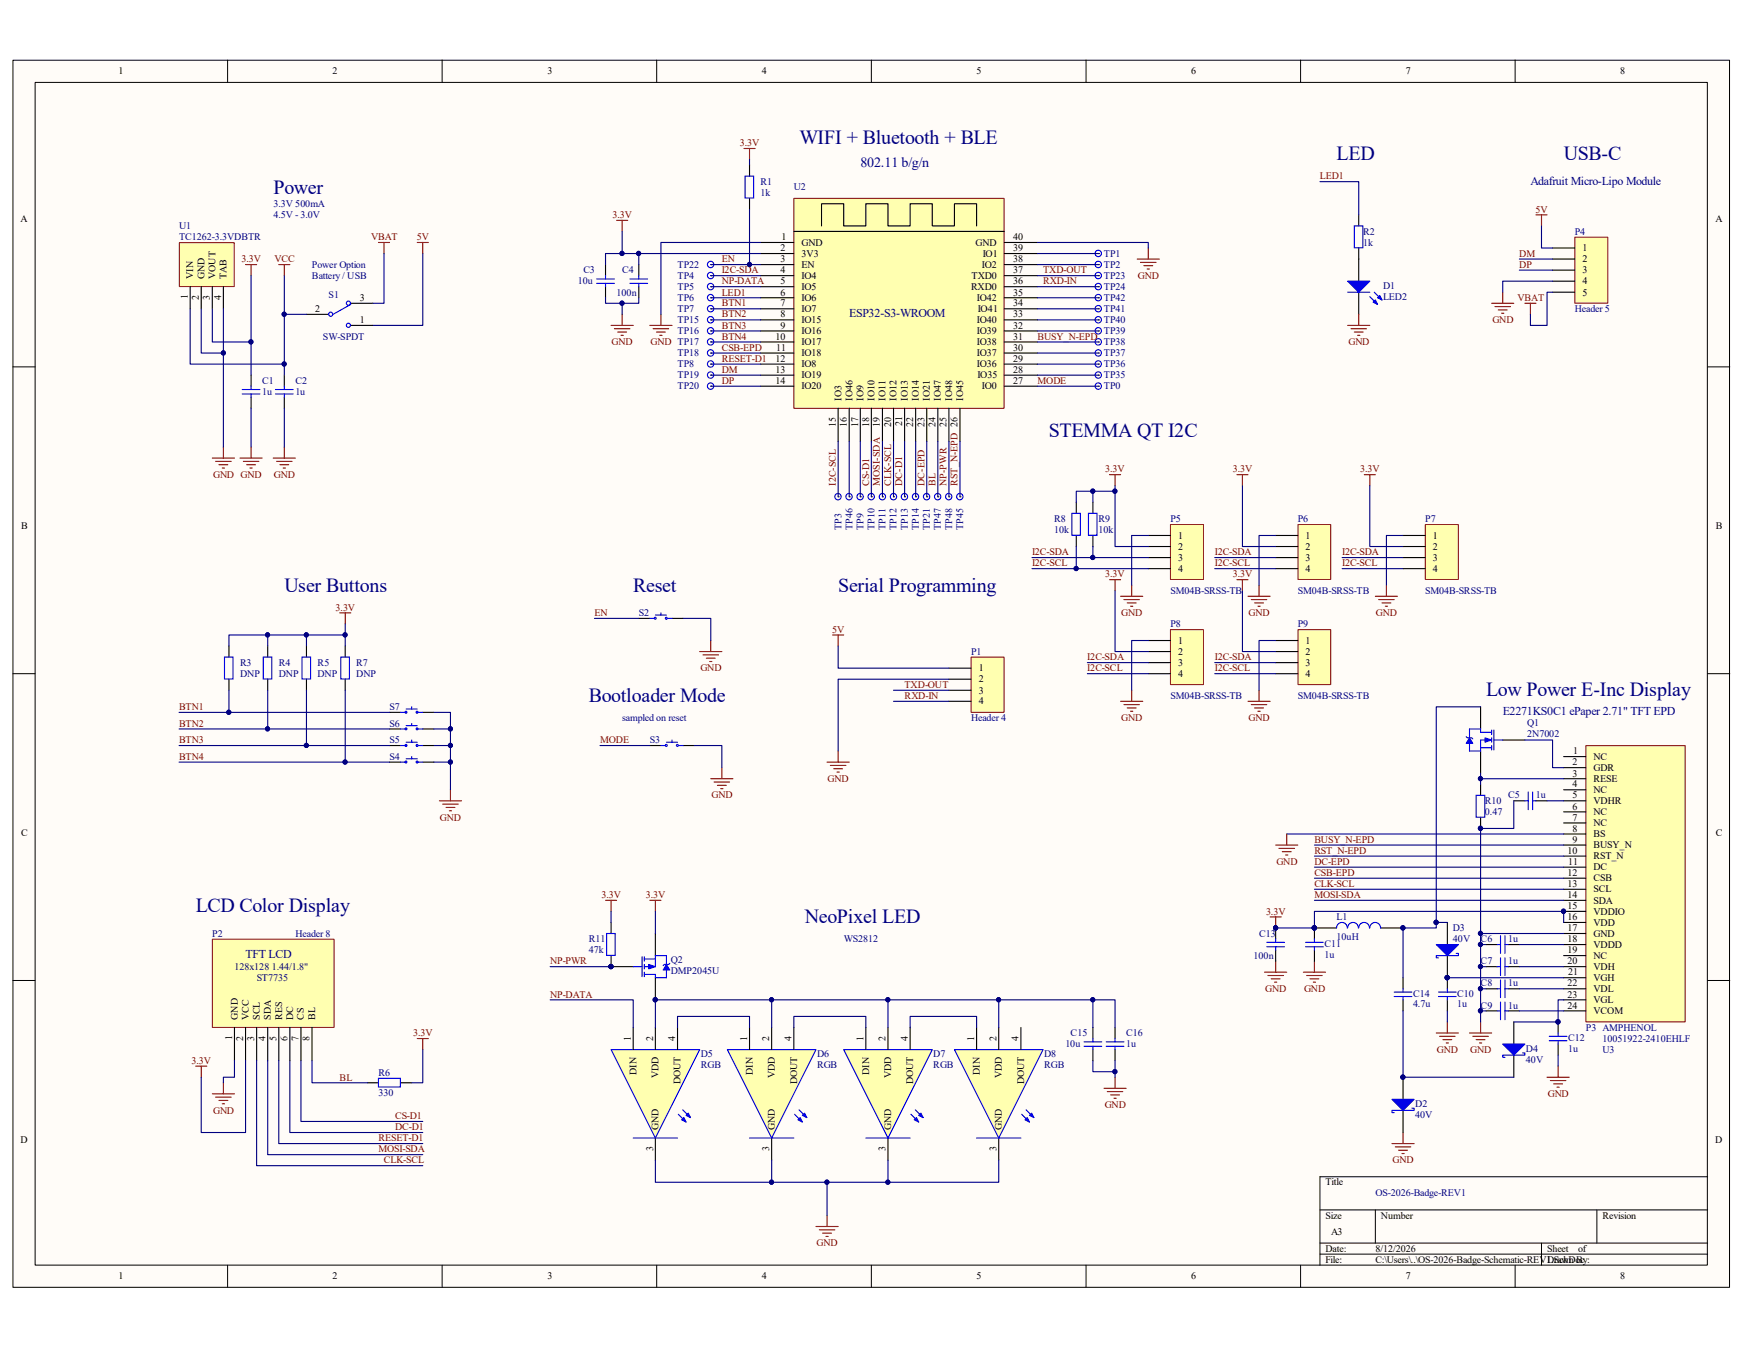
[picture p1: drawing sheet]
<svg xmlns="http://www.w3.org/2000/svg" width="279mm" height="216mm" viewBox="0 0 279 216" stroke-linecap="round" stroke-linejoin="round" font-family="sans-serif">
<defs><g id="words">
<g font-size="3.2" fill="#000080">
<text x="128.1" y="23">WIFI + Bluetooth + BLE</text>
<text x="214.2" y="25.7">LED</text>
<text x="250.7" y="25.7">USB-C</text>
<text x="43.8" y="31">Power</text>
<text x="168.1" y="70">STEMMA QT I2C</text>
<text x="45.6" y="94.8">User Buttons</text>
<text x="101.5" y="94.8">Reset</text>
<text x="134.4" y="94.8">Serial Programming</text>
<text x="94.4" y="112.5">Bootloader Mode</text>
<text x="238.2" y="111.6">Low Power E-Inc Display</text>
<text x="31.4" y="146.2">LCD Color Display</text>
<text x="129" y="148">NeoPixel LED</text>
</g>
<text font-size="2.2" fill="#000080" x="137.9" y="26.8">802.11 b/g/n</text>
<g font-size="1.9" fill="#000080">
<text x="245.3" y="29.6">Adafruit Micro-Lipo Module</text>
<text x="136.1" y="50.8">ESP32-S3-WROOM</text>
<text x="240.9" y="114.6">E2271KS0C1 ePaper 2.71&quot; TFT EPD</text>
<text x="39.4" y="153.6">TFT LCD</text>
</g>
<g font-size="1.6">
<text x="19" y="11.9">1</text>
<text x="53.3" y="11.9">2</text>
<text x="87.8" y="11.9">3</text>
<text x="122.1" y="11.9">4</text>
<text x="156.5" y="11.9">5</text>
<text x="190.9" y="11.9">6</text>
<text x="225.3" y="11.9">7</text>
<text x="259.7" y="11.9">8</text>
<text x="3.3" y="35.6">A</text>
<text x="275" y="35.6">A</text>
<text x="125.1" y="40.3">2</text>
<text x="125.3" y="38.5">1</text>
<text x="128.5" y="39.4">GND</text>
<text x="128.5" y="41.1">3V3</text>
<text x="156.4" y="39.4">GND</text>
<text x="157.5" y="41.1">IO1</text>
<text x="162.4" y="40.3">39</text>
<text x="162.4" y="38.5">40</text>
<text x="253.7" y="40.3">1</text>
<text x="30.1" y="48" transform="rotate(-90 30.1 48)">1</text>
<text x="31" y="44.7" transform="rotate(-90 31 44.7)">VIN</text>
<text x="32.8" y="44.7" transform="rotate(-90 32.8 44.7)">GND</text>
<text x="34.5" y="44.7" transform="rotate(-90 34.5 44.7)">VOUT</text>
<text x="36.3" y="44.7" transform="rotate(-90 36.3 44.7)">TAB</text>
<text x="125.1" y="43.8">4</text>
<text x="125.1" y="47.4">6</text>
<text x="125.1" y="42">3</text>
<text x="125.1" y="45.6">5</text>
<text x="128.5" y="42.9">EN</text>
<text x="128.5" y="44.7">IO4</text>
<text x="128.5" y="46.5">IO5</text>
<text x="155.7" y="46.5">RXD0</text>
<text x="155.7" y="44.7">TXD0</text>
<text x="157.4" y="42.9">IO2</text>
<text x="162.4" y="47.4">35</text>
<text x="162.4" y="45.6">36</text>
<text x="162.4" y="43.8">37</text>
<text x="162.4" y="42">38</text>
<text x="253.7" y="42">2</text>
<text x="253.7" y="43.8">3</text>
<text x="253.7" y="45.6">4</text>
<text x="253.7" y="47.4">5</text>
<text x="31.9" y="48.1" transform="rotate(-90 31.9 48.1)">2</text>
<text x="33.7" y="48" transform="rotate(-90 33.7 48)">3</text>
<text x="35.4" y="48.1" transform="rotate(-90 35.4 48.1)">4</text>
<text x="50.5" y="50">2</text>
<text x="57.7" y="48.2">3</text>
<text x="57.7" y="51.8">1</text>
<text x="125.1" y="49.1">7</text>
<text x="125.1" y="50.9">8</text>
<text x="125.1" y="52.7">9</text>
<text x="128.5" y="48.2">IO6</text>
<text x="128.5" y="50">IO7</text>
<text x="128.5" y="51.8">IO15</text>
<text x="128.5" y="53.6">IO16</text>
<text x="156.6" y="51.8">IO40</text>
<text x="156.6" y="48.2">IO42</text>
<text x="156.6" y="53.6">IO39</text>
<text x="156.8" y="50">IO41</text>
<text x="162.4" y="50.9">33</text>
<text x="162.4" y="49.1">34</text>
<text x="162.4" y="52.7">32</text>
<text x="124.3" y="54.4">10</text>
<text x="124.3" y="58">12</text>
<text x="124.3" y="59.8">13</text>
<text x="124.4" y="56.2">11</text>
<text x="128.5" y="55.3">IO17</text>
<text x="128.5" y="57.1">IO18</text>
<text x="128.5" y="58.9">IO8</text>
<text x="156.6" y="58.9">IO36</text>
<text x="156.6" y="57.1">IO37</text>
<text x="156.6" y="55.3">IO38</text>
<text x="162.4" y="59.8">28</text>
<text x="162.4" y="58">29</text>
<text x="162.4" y="56.2">30</text>
<text x="162.4" y="54.4">31</text>
<text x="124.3" y="61.5">14</text>
<text x="128.5" y="60.7">IO19</text>
<text x="128.5" y="62.4">IO20</text>
<text x="134.9" y="64.2" transform="rotate(-90 134.9 64.2)">IO3</text>
<text x="136.7" y="64.2" transform="rotate(-90 136.7 64.2)">IO46</text>
<text x="138.4" y="64.2" transform="rotate(-90 138.4 64.2)">IO9</text>
<text x="140.2" y="64.2" transform="rotate(-90 140.2 64.2)">IO10</text>
<text x="141.9" y="64.2" transform="rotate(-90 141.9 64.2)">IO11</text>
<text x="143.7" y="64.2" transform="rotate(-90 143.7 64.2)">IO12</text>
<text x="145.5" y="64.2" transform="rotate(-90 145.5 64.2)">IO13</text>
<text x="147.3" y="64.2" transform="rotate(-90 147.3 64.2)">IO14</text>
<text x="149.1" y="64.2" transform="rotate(-90 149.1 64.2)">IO21</text>
<text x="150.8" y="64.2" transform="rotate(-90 150.8 64.2)">IO47</text>
<text x="152.6" y="64.2" transform="rotate(-90 152.6 64.2)">IO48</text>
<text x="154.4" y="64.2" transform="rotate(-90 154.4 64.2)">IO45</text>
<text x="156.7" y="60.7">IO35</text>
<text x="157.4" y="62.4">IO0</text>
<text x="162.4" y="61.5">27</text>
<text x="134" y="68.4" transform="rotate(-90 134 68.4)">15</text>
<text x="135.8" y="68.4" transform="rotate(-90 135.8 68.4)">16</text>
<text x="137.5" y="68.5" transform="rotate(-90 137.5 68.5)">17</text>
<text x="139.3" y="68.4" transform="rotate(-90 139.3 68.4)">18</text>
<text x="141.1" y="68.4" transform="rotate(-90 141.1 68.4)">19</text>
<text x="142.8" y="68.4" transform="rotate(-90 142.8 68.4)">20</text>
<text x="144.6" y="68.3" transform="rotate(-90 144.6 68.3)">21</text>
<text x="146.4" y="68.4" transform="rotate(-90 146.4 68.4)">22</text>
<text x="148.2" y="68.4" transform="rotate(-90 148.2 68.4)">23</text>
<text x="149.9" y="68.4" transform="rotate(-90 149.9 68.4)">24</text>
<text x="151.7" y="68.4" transform="rotate(-90 151.7 68.4)">25</text>
<text x="3.4" y="84.8">B</text>
<text x="188.8" y="86.4">1</text>
<text x="188.8" y="88.1">2</text>
<text x="188.8" y="89.9">3</text>
<text x="209.3" y="86.4">1</text>
<text x="209.3" y="88.1">2</text>
<text x="209.3" y="89.9">3</text>
<text x="229.7" y="86.4">1</text>
<text x="229.7" y="88.1">2</text>
<text x="229.7" y="89.9">3</text>
<text x="275" y="84.8">B</text>
<text x="188.8" y="91.7">4</text>
<text x="209.3" y="91.7">4</text>
<text x="229.7" y="91.7">4</text>
<text x="156.9" y="107.6">1</text>
<text x="188.8" y="103.2">1</text>
<text x="188.8" y="104.9">2</text>
<text x="188.8" y="106.7">3</text>
<text x="209.3" y="103.2">1</text>
<text x="209.3" y="104.9">2</text>
<text x="209.3" y="106.7">3</text>
<text x="156.9" y="109.4">2</text>
<text x="156.9" y="111.2">3</text>
<text x="156.9" y="112.9">4</text>
<text x="188.8" y="108.5">4</text>
<text x="209.3" y="108.5">4</text>
<text x="252.1" y="122.7">2</text>
<text x="252.1" y="124.5">3</text>
<text x="252.2" y="120.9">1</text>
<text x="255.4" y="121.8">NC</text>
<text x="255.4" y="123.6">GDR</text>
<text x="255.4" y="125.3">RESE</text>
<text x="252.1" y="126.2">4</text>
<text x="252.1" y="129.8">6</text>
<text x="252.1" y="131.5">7</text>
<text x="252.1" y="128">5</text>
<text x="255.4" y="127.1">NC</text>
<text x="255.4" y="128.9">VDHR</text>
<text x="255.4" y="130.6">NC</text>
<text x="3.4" y="134">C</text>
<text x="251.2" y="136.9">10</text>
<text x="252.1" y="133.3">8</text>
<text x="252.1" y="135.1">9</text>
<text x="255.4" y="132.4">NC</text>
<text x="255.4" y="134.2">BS</text>
<text x="255.4" y="136">BUSY_N</text>
<text x="255.4" y="137.7">RST_N</text>
<text x="275" y="134">C</text>
<text x="251.2" y="140.4">12</text>
<text x="251.2" y="143.9">14</text>
<text x="251.3" y="142.2">13</text>
<text x="251.4" y="138.6">11</text>
<text x="255.4" y="139.5">DC</text>
<text x="255.4" y="141.3">CSB</text>
<text x="255.4" y="143">SCL</text>
<text x="251.2" y="147.5">16</text>
<text x="251.2" y="149.3">17</text>
<text x="251.3" y="145.7">15</text>
<text x="255.4" y="144.8">SDA</text>
<text x="255.4" y="146.6">VDDIO</text>
<text x="255.4" y="148.4">VDD</text>
<text x="251.2" y="151">18</text>
<text x="251.2" y="152.8">19</text>
<text x="251.2" y="154.6">20</text>
<text x="255.4" y="150.2">GND</text>
<text x="255.4" y="151.9">VDDD</text>
<text x="255.4" y="153.7">NC</text>
<text x="255.4" y="155.4">VDH</text>
<text x="251.2" y="158.1">22</text>
<text x="251.2" y="161.7">24</text>
<text x="251.3" y="159.9">23</text>
<text x="251.4" y="156.3">21</text>
<text x="255.4" y="157.2">VGH</text>
<text x="255.4" y="159">VDL</text>
<text x="255.4" y="160.8">VGL</text>
<text x="37.2" y="166.7" transform="rotate(-90 37.2 166.7)">1</text>
<text x="38.1" y="163.4" transform="rotate(-90 38.1 163.4)">GND</text>
<text x="39" y="166.8" transform="rotate(-90 39 166.8)">2</text>
<text x="39.9" y="163.4" transform="rotate(-90 39.9 163.4)">VCC</text>
<text x="40.8" y="166.8" transform="rotate(-90 40.8 166.8)">3</text>
<text x="41.7" y="163.4" transform="rotate(-90 41.7 163.4)">SCL</text>
<text x="42.5" y="166.8" transform="rotate(-90 42.5 166.8)">4</text>
<text x="43.4" y="163.4" transform="rotate(-90 43.4 163.4)">SDA</text>
<text x="44.3" y="166.8" transform="rotate(-90 44.3 166.8)">5</text>
<text x="45.2" y="163.4" transform="rotate(-90 45.2 163.4)">RES</text>
<text x="46.1" y="166.8" transform="rotate(-90 46.1 166.8)">6</text>
<text x="47" y="163.4" transform="rotate(-90 47 163.4)">DC</text>
<text x="47.8" y="166.9" transform="rotate(-90 47.8 166.9)">7</text>
<text x="48.7" y="163.4" transform="rotate(-90 48.7 163.4)">CS</text>
<text x="49.6" y="166.8" transform="rotate(-90 49.6 166.8)">8</text>
<text x="50.5" y="163.4" transform="rotate(-90 50.5 163.4)">BL</text>
<text x="101.1" y="166.8" transform="rotate(-90 101.1 166.8)">1</text>
<text x="104.7" y="166.8" transform="rotate(-90 104.7 166.8)">2</text>
<text x="108.2" y="166.8" transform="rotate(-90 108.2 166.8)">4</text>
<text x="119.8" y="166.8" transform="rotate(-90 119.8 166.8)">1</text>
<text x="123.3" y="166.8" transform="rotate(-90 123.3 166.8)">2</text>
<text x="126.9" y="166.8" transform="rotate(-90 126.9 166.8)">4</text>
<text x="138.4" y="166.8" transform="rotate(-90 138.4 166.8)">1</text>
<text x="141.9" y="166.8" transform="rotate(-90 141.9 166.8)">2</text>
<text x="145.5" y="166.8" transform="rotate(-90 145.5 166.8)">4</text>
<text x="156.2" y="166.8" transform="rotate(-90 156.2 166.8)">1</text>
<text x="159.7" y="166.8" transform="rotate(-90 159.7 166.8)">2</text>
<text x="163.3" y="166.8" transform="rotate(-90 163.3 166.8)">4</text>
<text x="255.4" y="162.6">VCOM</text>
<text x="102" y="172.3" transform="rotate(-90 102 172.3)">DIN</text>
<text x="105.6" y="172.8" transform="rotate(-90 105.6 172.8)">VDD</text>
<text x="109.1" y="173.8" transform="rotate(-90 109.1 173.8)">DOUT</text>
<text x="120.7" y="172.3" transform="rotate(-90 120.7 172.3)">DIN</text>
<text x="124.2" y="172.8" transform="rotate(-90 124.2 172.8)">VDD</text>
<text x="127.8" y="173.8" transform="rotate(-90 127.8 173.8)">DOUT</text>
<text x="139.3" y="172.3" transform="rotate(-90 139.3 172.3)">DIN</text>
<text x="142.8" y="172.8" transform="rotate(-90 142.8 172.8)">VDD</text>
<text x="146.4" y="173.8" transform="rotate(-90 146.4 173.8)">DOUT</text>
<text x="157.1" y="172.3" transform="rotate(-90 157.1 172.3)">DIN</text>
<text x="160.6" y="172.8" transform="rotate(-90 160.6 172.8)">VDD</text>
<text x="164.2" y="173.8" transform="rotate(-90 164.2 173.8)">DOUT</text>
<text x="3.3" y="183.1">D</text>
<text x="104.7" y="184.5" transform="rotate(-90 104.7 184.5)">3</text>
<text x="105.6" y="181.2" transform="rotate(-90 105.6 181.2)">GND</text>
<text x="123.3" y="184.5" transform="rotate(-90 123.3 184.5)">3</text>
<text x="124.2" y="181.2" transform="rotate(-90 124.2 181.2)">GND</text>
<text x="141.9" y="184.5" transform="rotate(-90 141.9 184.5)">3</text>
<text x="142.8" y="181.2" transform="rotate(-90 142.8 181.2)">GND</text>
<text x="159.7" y="184.5" transform="rotate(-90 159.7 184.5)">3</text>
<text x="160.6" y="181.2" transform="rotate(-90 160.6 181.2)">GND</text>
<text x="275" y="183.1">D</text>
<text x="212.5" y="190">Title</text>
<text x="212.5" y="195.3">Size</text>
<text x="213.4" y="198">A3</text>
<text x="221.4" y="195.3">Number</text>
<text x="256.9" y="195.3">Revision</text>
<text x="212.5" y="200.7">Date:</text>
<text x="212.5" y="202.4">File:</text>
<text x="220.5" y="200.7">8/12/2026</text>
<text x="220.5" y="202.4">C:\Users\..\OS-2026-Badge-Schematic-REV1.SchDoc</text>
<text x="248" y="202.4">Drawn By:</text>
<text x="248" y="200.7">Sheet</text>
<text x="253" y="200.7">of</text>
<text x="19" y="205.1">1</text>
<text x="53.3" y="205.1">2</text>
<text x="87.8" y="205.1">3</text>
<text x="122.1" y="205.1">4</text>
<text x="156.5" y="205.1">5</text>
<text x="190.9" y="205.1">6</text>
<text x="225.3" y="205.1">7</text>
<text x="259.7" y="205.1">8</text>
</g>
<g font-size="1.6" fill="#800000">
<text x="118.6" y="23.4">3.3V</text>
<text x="211.6" y="28.7">LED1</text>
<text x="98.2" y="35">3.3V</text>
<text x="246.1" y="34.1">5V</text>
<text x="59.5" y="38.5">VBAT</text>
<text x="66.8" y="38.5">5V</text>
<text x="243.5" y="41.1">DM</text>
<text x="38.7" y="42">3.3V</text>
<text x="44" y="42">VCC</text>
<text x="115.7" y="42">EN</text>
<text x="115.7" y="47.4">LED1</text>
<text x="115.7" y="45.6">NP-DATA</text>
<text x="115.7" y="43.8">I2C-SDA</text>
<text x="167.2" y="43.8">TXD-OUT</text>
<text x="167.2" y="45.6">RXD-IN</text>
<text x="182.4" y="44.7">GND</text>
<text x="243.5" y="42.9">DP</text>
<text x="115.7" y="49.1">BTN1</text>
<text x="115.7" y="50.9">BTN2</text>
<text x="115.7" y="52.7">BTN3</text>
<text x="239.2" y="51.8">GND</text>
<text x="243.2" y="48.2">VBAT</text>
<text x="98" y="55.3">GND</text>
<text x="104.3" y="55.3">GND TP17</text>
<text x="115.7" y="59.8">DM</text>
<text x="115.7" y="54.4">BTN4</text>
<text x="115.7" y="56.2">CSB-EPD</text>
<text x="115.7" y="58">RESET-D1</text>
<text x="166.3" y="54.4">BUSY_N-EPD</text>
<text x="216.2" y="55.3">GND</text>
<text x="115.7" y="61.5">DP</text>
<text x="166.3" y="61.5">MODE</text>
<text x="34.2" y="76.6">GND GND</text>
<text x="43.9" y="76.6">GND</text>
<text x="134" y="77.8" transform="rotate(-90 134 77.8)">I2C-SCL</text>
<text x="139.3" y="77.8" transform="rotate(-90 139.3 77.8)">CS-D1</text>
<text x="141.1" y="77.8" transform="rotate(-90 141.1 77.8)">MOSI-SDA</text>
<text x="142.8" y="77.8" transform="rotate(-90 142.8 77.8)">CLK-SCL</text>
<text x="144.6" y="77.8" transform="rotate(-90 144.6 77.8)">DC-D1</text>
<text x="148.2" y="77.8" transform="rotate(-90 148.2 77.8)">DC-EPD</text>
<text x="149.9" y="77.8" transform="rotate(-90 149.9 77.8)">BL</text>
<text x="151.7" y="77.8" transform="rotate(-90 151.7 77.8)">NP-PWR</text>
<text x="153.5" y="77.8" transform="rotate(-90 153.5 77.8)">RST_N-EPD 26</text>
<text x="177.2" y="75.7">3.3V</text>
<text x="197.6" y="75.7">3.3V</text>
<text x="218" y="75.7">3.3V</text>
<text x="165.4" y="89">I2C-SDA</text>
<text x="194.7" y="89">I2C-SDA</text>
<text x="215.1" y="89">I2C-SDA</text>
<text x="165.4" y="90.8">I2C-SCL</text>
<text x="177.2" y="92.5">3.3V</text>
<text x="194.7" y="90.8">I2C-SCL</text>
<text x="197.6" y="92.5">3.3V</text>
<text x="215.1" y="90.8">I2C-SCL</text>
<text x="53.8" y="97.9">3.3V</text>
<text x="95.3" y="98.8">EN</text>
<text x="133.4" y="101.4">5V</text>
<text x="179.7" y="98.8">GND</text>
<text x="200.2" y="98.8">GND</text>
<text x="220.6" y="98.8">GND</text>
<text x="112.3" y="107.6">GND</text>
<text x="174.3" y="105.8">I2C-SDA</text>
<text x="174.3" y="107.6">I2C-SCL</text>
<text x="194.7" y="105.8">I2C-SDA</text>
<text x="194.7" y="107.6">I2C-SCL</text>
<text x="28.7" y="113.8">BTN1</text>
<text x="145" y="112.1">RXD-IN</text>
<text x="145" y="110.3">TXD-OUT</text>
<text x="28.7" y="116.5">BTN2</text>
<text x="28.7" y="119.1">BTN3</text>
<text x="96.2" y="119.1">MODE</text>
<text x="179.7" y="115.6">GND</text>
<text x="200.2" y="115.6">GND</text>
<text x="28.7" y="121.8">BTN4</text>
<text x="132.7" y="125.3">GND</text>
<text x="70.5" y="131.5">GND</text>
<text x="114" y="128">GND</text>
<text x="210.7" y="135.1">BUSY_N-EPD</text>
<text x="210.7" y="136.9">RST_N-EPD</text>
<text x="96.4" y="143.9">3.3V</text>
<text x="103.5" y="143.9">3.3V</text>
<text x="204.6" y="138.6">GND</text>
<text x="210.7" y="138.6">DC-EPD</text>
<text x="210.7" y="140.4">CSB-EPD</text>
<text x="210.7" y="142.2">CLK-SCL</text>
<text x="210.7" y="143.9">MOSI-SDA</text>
<text x="202.9" y="146.6">3.3V</text>
<text x="88.2" y="154.6">NP-PWR</text>
<text x="88.2" y="159.9">NP-DATA</text>
<text x="202.8" y="159">GND</text>
<text x="209" y="159">GND</text>
<text x="66.2" y="166.1">3.3V</text>
<text x="30.7" y="170.5">3.3V</text>
<text x="54.4" y="173.2">BL</text>
<text x="230.3" y="168.7">GND</text>
<text x="235.7" y="168.7">GND</text>
<text x="34.2" y="178.5">GND</text>
<text x="63.3" y="179.4">CS-D1</text>
<text x="177.1" y="177.6">GND</text>
<text x="248.1" y="175.9">GND</text>
<text x="60.7" y="184.7">MOSI-SDA</text>
<text x="60.7" y="182.9">RESET-D1</text>
<text x="63.3" y="181.1">DC-D1</text>
<text x="61.6" y="186.5">CLK-SCL</text>
<text x="223.2" y="186.5">GND</text>
<text x="130.9" y="199.8">GND</text>
</g>
<g font-size="1.6" fill="#000080">
<text x="121.9" y="29.6">R1</text>
<text x="43.8" y="35">4.5V - 3.0V</text>
<text x="43.8" y="33.2">3.3V 500mA</text>
<text x="121.9" y="31.4">1k</text>
<text x="127.3" y="30.5">U2</text>
<text x="28.7" y="36.7">U1</text>
<text x="28.7" y="38.5">TC1262-3.3VDBTR</text>
<text x="177" y="41.1">TP1</text>
<text x="218.5" y="39.4">1k</text>
<text x="218.5" y="37.6">R2</text>
<text x="252.4" y="37.6">P4</text>
<text x="50" y="42.9">Power Option</text>
<text x="50" y="44.7">Battery / USB</text>
<text x="52.7" y="47.7">S1</text>
<text x="92.6" y="45.6">10u</text>
<text x="93.5" y="43.8">C3</text>
<text x="98.8" y="47.4">100n</text>
<text x="99.7" y="43.8">C4</text>
<text x="108.6" y="46.5">TP5</text>
<text x="108.6" y="44.7">TP4</text>
<text x="108.6" y="42.9">TP22</text>
<text x="177" y="42.9">TP2</text>
<text x="177" y="44.7">TP23</text>
<text x="177" y="46.5">TP24</text>
<text x="221.7" y="46.3">D1</text>
<text x="108.6" y="48.2">TP6</text>
<text x="108.6" y="50">TP7</text>
<text x="108.6" y="51.8">TP15</text>
<text x="108.6" y="53.6">TP16</text>
<text x="177" y="48.2">TP42</text>
<text x="177" y="50">TP41</text>
<text x="177" y="53.6">TP39</text>
<text x="177" y="51.8">TP40</text>
<text x="221.7" y="48">LED2</text>
<text x="252.4" y="50">Header 5</text>
<text x="51.8" y="54.4">SW-SPDT</text>
<text x="108.6" y="57.1">TP18</text>
<text x="108.6" y="58.9">TP8</text>
<text x="177" y="55.3">TP38</text>
<text x="177" y="57.1">TP37</text>
<text x="177" y="58.9">TP36</text>
<text x="42" y="61.5">C1</text>
<text x="42" y="63.3">1u</text>
<text x="47.4" y="61.5">C2</text>
<text x="47.4" y="63.3">1u</text>
<text x="108.6" y="60.7">TP19</text>
<text x="108.6" y="62.4">TP20</text>
<text x="177" y="60.7">TP35</text>
<text x="177" y="62.4">TP0</text>
<text x="169" y="83.7">R8</text>
<text x="176.1" y="83.7">R9</text>
<text x="187.6" y="83.7">P5</text>
<text x="208" y="83.7">P6</text>
<text x="228.5" y="83.7">P7</text>
<text x="134.9" y="85" transform="rotate(-90 134.9 85)">TP3</text>
<text x="136.7" y="85" transform="rotate(-90 136.7 85)">TP46</text>
<text x="138.4" y="85" transform="rotate(-90 138.4 85)">TP9</text>
<text x="140.2" y="85" transform="rotate(-90 140.2 85)">TP10</text>
<text x="141.9" y="85" transform="rotate(-90 141.9 85)">TP11</text>
<text x="143.7" y="85" transform="rotate(-90 143.7 85)">TP12</text>
<text x="145.5" y="85" transform="rotate(-90 145.5 85)">TP13</text>
<text x="147.3" y="85" transform="rotate(-90 147.3 85)">TP14</text>
<text x="149.1" y="85" transform="rotate(-90 149.1 85)">TP21</text>
<text x="150.8" y="85" transform="rotate(-90 150.8 85)">TP47</text>
<text x="152.6" y="85" transform="rotate(-90 152.6 85)">TP48</text>
<text x="154.4" y="85" transform="rotate(-90 154.4 85)">TP45</text>
<text x="169" y="85.5">10k</text>
<text x="176.1" y="85.5">10k</text>
<text x="187.6" y="95.2">SM04B-SRSS-TB</text>
<text x="208" y="95.2">SM04B-SRSS-TB</text>
<text x="228.5" y="95.2">SM04B-SRSS-TB</text>
<text x="102.4" y="98.8">S2</text>
<text x="187.6" y="100.5">P8</text>
<text x="208" y="100.5">P9</text>
<text x="38.5" y="106.7">R3</text>
<text x="44.7" y="106.7">R4</text>
<text x="50.9" y="106.7">R5</text>
<text x="57.1" y="106.7">R7</text>
<text x="155.7" y="104.9">P1</text>
<text x="38.5" y="108.5">DNP</text>
<text x="44.7" y="108.5">DNP</text>
<text x="50.9" y="108.5">DNP</text>
<text x="57.1" y="108.5">DNP</text>
<text x="62.4" y="113.8">S7</text>
<text x="187.6" y="112.1">SM04B-SRSS-TB</text>
<text x="208" y="112.1">SM04B-SRSS-TB</text>
<text x="62.4" y="116.5">S6</text>
<text x="62.4" y="119.1">S5</text>
<text x="99.7" y="115.6">sampled on reset</text>
<text x="104.2" y="119.1">S3</text>
<text x="155.7" y="115.6">Header 4</text>
<text x="244.8" y="116.3">Q1</text>
<text x="244.8" y="118.1">2N7002</text>
<text x="62.4" y="121.8">S4</text>
<text x="238" y="130.6">0.47</text>
<text x="238" y="128.9">R10</text>
<text x="241.8" y="128">C5</text>
<text x="246.2" y="128">1u</text>
<text x="214.2" y="147.5">L1</text>
<text x="232.9" y="149.3">D3</text>
<text x="34" y="150.2">P2</text>
<text x="37.6" y="155.4">128x128 1.44/1.8&quot;</text>
<text x="47.4" y="150.2">Header 8</text>
<text x="94.4" y="152.8">47k</text>
<text x="94.4" y="151">R11</text>
<text x="107.5" y="154.4">Q2</text>
<text x="135.3" y="151">WS2812</text>
<text x="201" y="153.7">100n</text>
<text x="201.8" y="150.2">C13</text>
<text x="212.3" y="151.7">C11</text>
<text x="212.3" y="153.5">1u</text>
<text x="214.2" y="150.7">10uH</text>
<text x="232.9" y="151">40V</text>
<text x="237.3" y="151">C6</text>
<text x="237.3" y="154.6">C7</text>
<text x="241.8" y="151">1u</text>
<text x="241.8" y="154.6">1u</text>
<text x="41.1" y="157.2">ST7735</text>
<text x="107.5" y="156.2">DMP2045U</text>
<text x="226.5" y="159.7">C14</text>
<text x="226.5" y="161.5">4.7u</text>
<text x="233.6" y="159.7">C10</text>
<text x="233.6" y="161.5">1u</text>
<text x="237.3" y="158.1">C8</text>
<text x="237.3" y="161.7">C9</text>
<text x="241.8" y="158.1">1u</text>
<text x="241.8" y="161.7">1u</text>
<text x="170.8" y="167.9">10u</text>
<text x="171.6" y="166.1">C15</text>
<text x="180.5" y="166.1">C16</text>
<text x="180.5" y="167.9">1u</text>
<text x="251.4" y="166.8">C12</text>
<text x="254.2" y="165.2">P3 AMPHENOL</text>
<text x="256.9" y="167">10051922-2410EHLF</text>
<text x="60.7" y="172.5">R6</text>
<text x="112.4" y="169.5">D5</text>
<text x="112.4" y="171.2">RGB</text>
<text x="131" y="169.5">D6</text>
<text x="131" y="171.2">RGB</text>
<text x="149.6" y="169.5">D7</text>
<text x="149.6" y="171.2">RGB</text>
<text x="167.4" y="169.5">D8</text>
<text x="167.4" y="171.2">RGB</text>
<text x="244.6" y="168.6">D4</text>
<text x="244.6" y="170.3">40V</text>
<text x="251.4" y="168.6">1u</text>
<text x="256.9" y="168.7">U3</text>
<text x="60.7" y="175.6">330</text>
<text x="226.9" y="177.4">D2</text>
<text x="226.9" y="179.2">40V</text>
<text x="220.5" y="191.8">OS-2026-Badge-REV1</text>
</g>
</g></defs>
<path d="M2.1 9.7h275.1v196.6h-275.1z" fill="#fffcf8"/>
<path d="M2.1 9.7h275.1v196.6h-275.1z" fill="none" stroke="#000" stroke-width=".16"/>
<path d="M5.7 13.3h268v189.5h-268z" fill="#fffcf8"/>
<g fill="none" stroke="#000" stroke-width=".16">
<path d="M5.6 13.2h268.1v189.6h-268.1zM36.5 9.6v3.6M70.9 9.6v3.6M105.3 9.6v3.6M139.7 9.6v3.6M174.1 9.6v3.6M208.5 9.6v3.6M242.9 9.6v3.6M2.1 58.8h3.5M273.7 58.8h3.6M2.1 108h3.5M273.7 108h3.6"/>
<path d="M2.1 157.2h3.5M273.7 157.2h3.6M211.6 193.9h62.1M211.6 199.2h62.1M220.5 193.9v5.3M247.1 199.2v3.6M256 193.9v5.3M273.7 188.6h-62.1v14.2M36.5 202.8v3.5M70.9 202.8v3.5M105.3 202.8v3.5M139.7 202.8v3.5"/>
<path d="M174.1 202.8v3.5M208.5 202.8v3.5M211.6 201h62.1M242.9 202.8v3.5"/>
</g>
<path d="M120.1 26.5v1.7M120.1 31.8v1.7M102.4 42.4v1.8M102.4 46v1.7M40.2 60.1v1.8M40.2 63.7v1.7M45.6 60.1v1.8M45.6 63.7v1.7M62.4 114.2h1.8M67.8 114.2h1.7" fill="none" stroke="#000" stroke-width=".18"/>
<g fill="none" stroke="#00f" stroke-width=".18">
<path d="M119.4 28.2h1.4v3.5h-1.4zM101 45.4h2.8M101 44.7h2.8M102.4 44.2v.5M102.4 45.4v.6M38.8 63.1h2.9M38.8 62.4h2.9M40.2 61.9v.5M40.2 63.1v.6M44.2 63.1h2.8M44.2 62.4h2.8M45.6 61.9v.5"/>
<path d="M45.6 63.1v.6M64.2 114.2h.7M65.1 113.6h1.8M66 113.3v.3M67.1 114.2h.7"/>
<circle cx="65.1" cy="114.2" r=".16"/>
<circle cx="66.9" cy="114.2" r=".16"/>
</g>
<g fill="none" stroke="#800000" stroke-width=".18">
<path d="M98.8 35.3h1.8M99.7 35.3v1.8M119.3 23.8h1.7M120.1 23.8v1.8M39.4 42.4h1.7M40.2 42.4v1.8M44.7 42.4h1.8M45.6 42.4v1.8M98 52.2h3.5M98.5 52.7h2.5M99 53.2h1.4M99.6 53.8h.3"/>
<path d="M99.7 50.4v1.8M104.2 52.2h3.5M104.7 52.7h2.5M105.2 53.2h1.5M105.8 53.8h.3M105.9 50.4v1.8M34 73.4h3.6M34.6 74h2.5M35.1 74.5h1.4M35.6 75h.4M35.8 71.6v1.8M38.5 73.4h3.5"/>
<path d="M39 74h2.5M39.5 74.5h1.5M40.1 75h.3M40.2 71.6v1.8M43.8 73.4h3.5M44.3 74h2.5M44.9 74.5h1.4M45.4 75h.4M45.6 71.6v1.8M31.4 170.9h1.7M32.3 170.9v1.8M34 175.3h3.6"/>
<path d="M34.6 175.9h2.5M35.1 176.4h1.4M35.6 176.9h.4M35.8 173.5v1.8M66.9 166.5h1.8M67.8 166.5v1.7"/>
</g>
<path d="M34.1 150.6h19.5v14.1h-19.5z" fill="#ffffb0"/>
<path d="M34 150.5h19.6v14.2h-19.6z" fill="none" stroke="#800000" stroke-width=".16"/>
<path d="M113.9 46h.1M113.9 44.2h.1M37.6 164.7v5.3M39.4 164.7v5.3M41.1 164.7v5.3M42.9 164.7v5.3M44.7 164.7v5.3M46.5 164.7v5.3M48.2 164.7v5.3M50 164.7v5.3" fill="none" stroke="#000" stroke-width=".18"/>
<path d="M184.1 39.8v1.7M182.3 41.5h3.5M182.8 42.1h2.5M183.4 42.6h1.4M183.9 43.1h.3" fill="none" stroke="#800000" stroke-width=".18"/>
<g fill="none" stroke="#00f" stroke-width=".18">
<circle cx="113.9" cy="45.9" r=".51"/>
<circle cx="113.9" cy="44.2" r=".51"/>
</g>
<path d="M28.8 38.9h8.7v7h-8.7z" fill="#ffffb0"/>
<path d="M28.7 38.9h8.8v7h-8.8z" fill="none" stroke="#800000" stroke-width=".16"/>
<path d="M217.8 34.4v1.8M217.8 39.8v5.3M30.5 46v3.5M32.3 46v3.5M34 46v3.5M35.8 46v3.5M113.9 42.4h.1M176.1 40.6h.1M217.8 46.8v3.6" fill="none" stroke="#000" stroke-width=".18"/>
<g fill="none" stroke="#00f" stroke-width=".18">
<path d="M217.1 36.2h1.4v3.5h-1.4z"/>
<circle cx="113.9" cy="42.4" r=".51"/>
<circle cx="176" cy="40.6" r=".51"/>
</g>
<g fill="none" stroke="#800000" stroke-width=".18">
<path d="M66.9 38.9h1.8M67.8 38.9v1.7M112.2 104.4h3.5M112.7 105h2.5M113.2 105.5h1.4M113.8 106h.3M113.9 102.7v1.7M133.5 101.8h1.7M134.4 101.8v1.7M70.4 128.4h3.6M71 128.9h2.5M71.5 129.4h1.4"/>
<path d="M72 130h.4M72.2 126.6v1.8M132.6 122.2h3.5M133.1 122.7h2.5M133.6 123.2h1.5M134.2 123.8h.3M134.4 120.4v1.8"/>
</g>
<path d="M216 45.1h3.6l-1.8 1.7z" fill="#00f"/>
<path d="M216 45.1h3.6l-1.8 1.7zM219.6 47.5l1.2 1.3M220.3 46.8l1.2 1.3" fill="none" stroke="#00f" stroke-width=".18"/>
<path d="M220.1 48.4l.4-.3 .3 .7z" fill="#00f"/>
<path d="M220.1 48.4l.4-.3 .3 .7z" fill="none" stroke="#00f" stroke-width=".18"/>
<path d="M220.8 47.7l.4-.3 .3 .7z" fill="#00f"/>
<path d="M216 46.8h3.6M220.8 47.7l.4-.3 .3 .7z" fill="none" stroke="#00f" stroke-width=".18"/>
<path d="M216 52.2h3.6M216.6 52.7h2.4M217.1 53.2h1.4M217.6 53.8h.4M217.8 50.4v1.8" fill="none" stroke="#800000" stroke-width=".18"/>
<path d="M252.5 38.1h5.2v10.5h-5.2z" fill="#ffffb0"/>
<path d="M252.4 38h5.3v10.6h-5.3z" fill="none" stroke="#800000" stroke-width=".16"/>
<g fill="none" stroke="#000" stroke-width=".18">
<path d="M248.9 39.8h3.5M49.1 50.4h3.6M56.2 48.6h3.6M56.2 52.2h3.6M113.9 47.7h.1M113.9 49.5h.1M113.9 51.3h.1M113.9 53h.1M113.9 54.8h.1M113.9 56.6h.1M113.9 58.4h.1M176.1 47.7h.1"/>
<path d="M176.1 49.5h.1M176.1 53h.1M176.1 51.3h.1M176.1 54.8h.1M176.1 56.6h.1M176.1 58.4h.1M176.1 42.4h.1M176.1 44.2h.1M176.1 46h.1M248.9 41.5h3.5M248.9 43.3h3.5M248.9 45.1h3.5"/>
<path d="M248.9 46.8h3.5M113.9 60.1h.1M113.9 61.9h.1M134.4 79.6h.1M136.1 79.6h.1M137.9 79.6h.1M139.7 79.6h.1M141.5 79.6h.1M143.2 79.6h.1M145 79.6h.1M146.8 79.6h.1M148.6 79.6h.1"/>
<path d="M150.3 79.6h.1M152.1 79.6h.1M153.9 79.6h.1M176.1 60.1h.1M176.1 61.9h.1M102.4 99.1h1.8M107.7 99.1h1.8M36.7 103.5v1.8M36.7 108.9v1.7M42.9 103.5v1.8M42.9 108.9v1.7M49.1 103.5v1.8"/>
<path d="M49.1 108.9v1.7M55.3 103.5v1.8M55.3 108.9v1.7M62.4 116.8h1.8M62.4 119.5h1.8M67.8 116.8h1.7M67.8 119.5h1.7M104.2 119.5h1.7M109.5 119.5h1.8M62.4 122.2h1.8M67.8 122.2h1.7M58.9 173.5h1.8"/>
<path d="M64.2 173.5h1.8"/>
</g>
<g fill="none" stroke="#800000" stroke-width=".18">
<path d="M60.7 38.9h1.7M61.6 38.9v1.7M246.2 34.4h1.8M247.1 34.4v1.8M239.1 48.6h3.6M239.6 49.1h2.5M240.2 49.7h1.4M240.7 50.2h.4M240.9 46.8v1.8M244.4 48.6h1.8M245.3 48.6v1.8M54.5 98.2h1.7"/>
<path d="M55.3 98.2v1.8M113.9 124.8h3.6M114.5 125.3h2.5M115 125.9h1.4M115.5 126.4h.4M115.7 123v1.8M130.8 196.6h3.6M131.3 197.1h2.5M131.9 197.6h1.4M132.4 198.2h.4M132.6 194.8v1.8"/>
</g>
<g fill="none" stroke="#00f" stroke-width=".18">
<path d="M56.2 48.8l-2.8 1.6M104.2 99.1h.7M105.1 98.6h1.7M105.9 98.2v.4M107 99.1h.7M36 105.3h1.4v3.5h-1.4zM42.2 105.3h1.4v3.5h-1.4zM48.4 105.3h1.4v3.5h-1.4zM54.6 105.3h1.4v3.5h-1.4zM64.2 116.8h.7M64.2 119.5h.7M65.1 116.3h1.8"/>
<path d="M65.1 119h1.8M66 116v.3M66 118.6v.4M67.1 116.8h.7M67.1 119.5h.7M105.9 119.5h.8M106.8 119h1.8M107.7 118.6v.4M108.8 119.5h.7M64.2 122.2h.7M65.1 121.6h1.8M66 121.3v.3"/>
<path d="M67.1 122.2h.7M60.7 172.8h3.5v1.4h-3.5z"/>
<circle cx="53" cy="50.4" r=".33"/>
<circle cx="55.8" cy="48.6" r=".33"/>
<circle cx="55.8" cy="52.1" r=".33"/>
<circle cx="113.9" cy="53" r=".51"/>
<circle cx="113.9" cy="49.5" r=".51"/>
<circle cx="113.9" cy="47.7" r=".51"/>
<circle cx="113.9" cy="51.3" r=".51"/>
<circle cx="113.9" cy="56.6" r=".51"/>
<circle cx="113.9" cy="58.3" r=".51"/>
<circle cx="113.9" cy="54.8" r=".51"/>
<circle cx="176" cy="44.2" r=".51"/>
<circle cx="176" cy="45.9" r=".51"/>
<circle cx="176" cy="47.7" r=".51"/>
<circle cx="176" cy="49.5" r=".51"/>
<circle cx="176" cy="51.3" r=".51"/>
<circle cx="176" cy="42.4" r=".51"/>
<circle cx="176" cy="56.6" r=".51"/>
<circle cx="176" cy="54.8" r=".51"/>
<circle cx="176" cy="58.3" r=".51"/>
<circle cx="176" cy="53" r=".51"/>
<circle cx="113.9" cy="60.1" r=".51"/>
<circle cx="113.9" cy="61.9" r=".51"/>
<circle cx="134.3" cy="79.6" r=".51"/>
<circle cx="136.1" cy="79.6" r=".51"/>
<circle cx="137.9" cy="79.6" r=".51"/>
<circle cx="139.6" cy="79.6" r=".51"/>
<circle cx="141.4" cy="79.6" r=".51"/>
<circle cx="143.2" cy="79.6" r=".51"/>
<circle cx="145" cy="79.6" r=".51"/>
<circle cx="146.8" cy="79.6" r=".51"/>
<circle cx="148.5" cy="79.6" r=".51"/>
<circle cx="150.3" cy="79.6" r=".51"/>
<circle cx="152.1" cy="79.6" r=".51"/>
<circle cx="153.9" cy="79.6" r=".51"/>
<circle cx="176" cy="61.9" r=".51"/>
<circle cx="176" cy="60.1" r=".51"/>
<circle cx="105" cy="99.1" r=".16"/>
<circle cx="106.8" cy="99.1" r=".16"/>
<circle cx="65.1" cy="119.5" r=".16"/>
<circle cx="65.1" cy="116.8" r=".16"/>
<circle cx="66.9" cy="119.5" r=".16"/>
<circle cx="66.9" cy="116.8" r=".16"/>
<circle cx="106.8" cy="119.5" r=".16"/>
<circle cx="108.6" cy="119.5" r=".16"/>
<circle cx="65.1" cy="122.1" r=".16"/>
<circle cx="66.9" cy="122.1" r=".16"/>
</g>
<path d="M153 168.2h14.2l-7.1 14.2z" fill="#ffffb0"/>
<path d="M153 168.2h14.2l-7.1 14.2zM163.8 178.6l1.2 1.2M164.5 177.9l1.2 1.2" fill="none" stroke="#00f" stroke-width=".18"/>
<path d="M156.5 164.7v3.5M160.1 164.7v3.5M163.7 164.7v3.5M160.1 182.4v3.6" fill="none" stroke="#000" stroke-width=".18"/>
<path d="M164.3 179.5l.4-.4 .3 .7z" fill="#00f"/>
<path d="M164.3 179.5l.4-.4 .3 .7z" fill="none" stroke="#00f" stroke-width=".18"/>
<path d="M165 178.8l.4-.4 .3 .7z" fill="#00f"/>
<path d="M165 178.8l.4-.4 .3 .7zM156.5 182.4h7.2" fill="none" stroke="#00f" stroke-width=".18"/>
<path d="M98 168.2h14.2l-7.1 14.2z" fill="#ffffb0"/>
<path d="M98 168.2h14.2l-7.1 14.2zM108.7 178.6l1.3 1.2M109.4 177.9l1.3 1.2" fill="none" stroke="#00f" stroke-width=".18"/>
<path d="M101.5 164.7v3.5M105.1 164.7v3.5M108.6 164.7v3.5M105.1 182.4v3.6" fill="none" stroke="#000" stroke-width=".18"/>
<path d="M109.3 179.5l.3-.4 .4 .7z" fill="#00f"/>
<path d="M109.3 179.5l.3-.4 .4 .7z" fill="none" stroke="#00f" stroke-width=".18"/>
<path d="M110.3 178.4l.4 .7-.7-.3z" fill="#00f"/>
<path d="M110.3 178.4l.4 .7-.7-.3zM101.5 182.4h7.1" fill="none" stroke="#00f" stroke-width=".18"/>
<path d="M116.6 168.2h14.2l-7.1 14.2z" fill="#ffffb0"/>
<path d="M116.6 168.2h14.2l-7.1 14.2zM127.4 178.6l1.2 1.2M128.1 177.9l1.2 1.2" fill="none" stroke="#00f" stroke-width=".18"/>
<path d="M120.1 164.7v3.5M123.7 164.7v3.5M127.3 164.7v3.5M123.7 182.4v3.6" fill="none" stroke="#000" stroke-width=".18"/>
<path d="M127.9 179.5l.4-.4 .3 .7z" fill="#00f"/>
<path d="M127.9 179.5l.4-.4 .3 .7z" fill="none" stroke="#00f" stroke-width=".18"/>
<path d="M128.6 178.8l.4-.4 .3 .7z" fill="#00f"/>
<path d="M128.6 178.8l.4-.4 .3 .7zM120.1 182.4h7.2" fill="none" stroke="#00f" stroke-width=".18"/>
<path d="M135.2 168.2h14.2l-7.1 14.2z" fill="#ffffb0"/>
<path d="M135.2 168.2h14.2l-7.1 14.2zM146 178.6l1.3 1.2M146.7 177.9l1.3 1.2" fill="none" stroke="#00f" stroke-width=".18"/>
<path d="M138.8 164.7v3.5M142.3 164.7v3.5M145.9 164.7v3.5M142.3 182.4v3.6" fill="none" stroke="#000" stroke-width=".18"/>
<path d="M146.6 179.5l.3-.4 .4 .7z" fill="#00f"/>
<path d="M146.6 179.5l.3-.4 .4 .7z" fill="none" stroke="#00f" stroke-width=".18"/>
<path d="M147.6 178.4l.4 .7-.7-.3z" fill="#00f"/>
<g fill="none" stroke="#00f" stroke-width=".18">
<path d="M237.3 117.4h1.8M237.3 119.9h1.8M239.1 118.6h-1.8v1.8M239.1 117v.7M239.1 118.3v.7M239.1 119.5v.7M239.5 118.6h1.4M239.5 117v3.2M240 158.5h.5M240.5 157.1v2.8M241.2 157.1v2.8M241.2 158.5h.6"/>
<path d="M147.6 178.4l.4 .7-.7-.3zM173.8 167.7h2.8M173.8 167h2.8M175.2 166.5v.5M175.2 167.7v.5M177.3 167.7h2.9M177.3 167h2.9M178.7 166.5v.5M178.7 167.7v.5M138.8 182.4h7.1"/>
</g>
<g fill="none" stroke="#800000" stroke-width=".18">
<path d="M104.2 144.3h1.7M105.1 144.3v1.8M202.7 155.8h3.6M203.2 156.4h2.5M203.8 156.9h1.4M204.3 157.4h.4M204.5 154.1v1.7M208.9 155.8h3.6M209.5 156.4h2.4M210 156.9h1.4M210.5 157.4h.4M210.7 154.1v1.7"/>
<path d="M177 174.4h3.5M177.5 175h2.5M178 175.5h1.5M178.6 176h.3M178.7 172.7v1.7M235.6 165.6h3.5M236.1 166.1h2.5M236.6 166.6h1.4M237.2 167.2h.3M237.3 163.8v1.8"/>
</g>
<path d="M237.3 113.3v3.5M240.9 118.6h3.5M237.3 120.4v3.5M238.2 158.5h1.8M241.8 158.5h1.7M175.2 164.7v1.8M175.2 168.2v1.8M178.7 164.7v1.8M178.7 168.2v1.8" fill="none" stroke="#000" stroke-width=".18"/>
<path d="M238 118.3l1.1 .3-1.1 .4z" fill="#00f"/>
<path d="M238 118.3l1.1 .3-1.1 .4z" fill="none" stroke="#00f" stroke-width=".16"/>
<path d="M235.6 119.1v1.3h1.7M237.3 117.4v-.6h-1.7v1.5" fill="none" stroke="#00f" stroke-width=".18"/>
<path d="M235.6 118.3l.5 .8h-1.1z" fill="#00f"/>
<path d="M235.6 118.3l.5 .8h-1.1z" fill="none" stroke="#00f" stroke-width=".16"/>
<path d="M235 118.1l.2 .2h.7l.2 .1M97.2 149.6h1.4v3.5h-1.4z" fill="none" stroke="#00f" stroke-width=".18"/>
<path d="M97.1 144.3h1.7M98 144.3v1.8M230.2 165.6h3.6M230.8 166.1h2.5M231.3 166.6h1.4M231.8 167.2h.4M232 163.8v1.8M223.1 183.3h3.6M223.7 183.8h2.4M224.2 184.4h1.4M224.7 184.9h.4M224.9 181.5v1.8" fill="none" stroke="#800000" stroke-width=".18"/>
<path d="M98 147.9v1.7M98 153.2v1.7" fill="none" stroke="#000" stroke-width=".18"/>
<circle cx="97.9" cy="154.9" r=".33" fill="#000080" stroke="#000080" stroke-width=".16"/>
<path d="M127.3 31.8h33.7v33.6h-33.7z" fill="#ffffb0"/>
<path d="M127.3 31.8h33.7v33.6h-33.7z" fill="none" stroke="#800000" stroke-width=".16"/>
<g fill="none" stroke="#000" stroke-width=".18">
<path d="M121.9 38.9h5.4M127.3 37.1h33.7M131.7 36.2v-3.5h3.5v3.5h3.6v-3.5h3.5v3.5h3.6v-3.5h3.5v3.5h3.6v-3.5h3.5v3.5M161 38.9h5.3M121.9 40.6h5.4M121.9 42.4h5.4M121.9 44.2h5.4M121.9 46h5.4M121.9 47.7h5.4M121.9 49.5h5.4M121.9 51.3h5.4M121.9 53h5.4"/>
<path d="M121.9 54.8h5.4M121.9 56.6h5.4M121.9 58.4h5.4M161 40.6h5.3M161 42.4h5.3M161 44.2h5.3M161 46h5.3M161 47.7h5.3M161 49.5h5.3M161 51.3h5.3M161 53h5.3M161 54.8h5.3"/>
<path d="M161 56.6h5.3M161 58.4h5.3M121.9 60.1h5.4M121.9 61.9h5.4M134.4 65.4v5.4M136.1 65.4v5.4M137.9 65.4v5.4M139.7 65.4v5.4M141.5 65.4v5.4M143.2 65.4v5.4M145 65.4v5.4M146.8 65.4v5.4"/>
<path d="M148.6 65.4v5.4M150.3 65.4v5.4M152.1 65.4v5.4M153.9 65.4v5.4M161 60.1h5.3M161 61.9h5.3"/>
</g>
<path d="M187.7 84.1h5.2v8.8h-5.2z" fill="#ffffb0"/>
<path d="M187.6 84.1h5.3v8.8h-5.3z" fill="none" stroke="#800000" stroke-width=".16"/>
<path d="M172.5 80.5v1.8M172.5 85.8v1.8M175.2 80.5v1.8M175.2 85.8v1.8M184.1 85.8h3.5M184.1 87.6h3.5M184.1 89.4h3.5M184.1 91.1h3.5M224.9 172.7v3.5M224.9 178v3.5" fill="none" stroke="#000" stroke-width=".18"/>
<path d="M171.8 82.3h1.4v3.5h-1.4zM174.5 82.3h1.3v3.5h-1.3z" fill="none" stroke="#00f" stroke-width=".18"/>
<path d="M177.9 76.1h1.7M178.7 76.1v1.8M179.6 95.6h3.6M180.2 96.1h2.4M180.7 96.6h1.4M181.2 97.2h.4M181.4 93.8v1.8" fill="none" stroke="#800000" stroke-width=".18"/>
<circle cx="224.9" cy="172.6" r=".33" fill="#000080" stroke="#000080" stroke-width=".16"/>
<path d="M223.1 176.2h3.6l-1.8 1.8z" fill="#00f"/>
<path d="M101.5 154.9h1.4M102.9 153.3v3.2M103.3 156.2h1.8M103.3 153.7h1.8M103.3 153.3v.8M103.3 154.6v.7M103.3 155.8v.7M105.1 153.2v1.7h-1.8M106.8 153.2v1.4M106.8 155.5v1.2h-1.7M223.1 176.2h3.6l-1.8 1.8zM226.3 177.6h.4v.4h-3.6v.3h.4" fill="none" stroke="#00f" stroke-width=".18"/>
<g fill="#000080" stroke="#000080" stroke-width=".16">
<circle cx="224.9" cy="172.6" r=".33"/>
<circle cx="105" cy="160.2" r=".33"/>
<circle cx="97.9" cy="154.9" r=".33"/>
</g>
<path d="M98 154.9h3.5M105.1 149.6v3.6M105.1 156.7v3.6" fill="none" stroke="#000" stroke-width=".18"/>
<path d="M104 154.6l1.1 .3-1.1 .4z" fill="#00f"/>
<path d="M104 154.6l1.1 .3-1.1 .4z" fill="none" stroke="#00f" stroke-width=".16"/>
<path d="M105.1 156.2v.5M105.1 153.2h1.7" fill="none" stroke="#00f" stroke-width=".18"/>
<path d="M106.8 154.6l.6 .9h-1.1z" fill="#00f"/>
<path d="M106.8 154.6l.6 .9h-1.1z" fill="none" stroke="#00f" stroke-width=".16"/>
<path d="M107.4 154.4l-.2 .2h-.7l-.2 .2" fill="none" stroke="#00f" stroke-width=".18"/>
<g fill="#000080" stroke="#000080" stroke-width=".16">
<circle cx="105" cy="160.2" r=".33"/>
<circle cx="97.9" cy="154.9" r=".33"/>
<circle cx="204.5" cy="148.7" r=".33"/>
</g>
<path d="M203.6 147h1.8M204.5 147v1.7M248 172.7h3.5M248.5 173.2h2.5M249.1 173.7h1.4M249.6 174.3h.3M249.8 170.9v1.8" fill="none" stroke="#800000" stroke-width=".18"/>
<path d="M155.7 105.4h5.3v8.8h-5.3z" fill="#ffffb0"/>
<path d="M155.7 105.3h5.3v8.9h-5.3z" fill="none" stroke="#800000" stroke-width=".16"/>
<path d="M152.1 107.1h3.6M152.1 108.9h3.6M152.1 110.6h3.6M152.1 112.4h3.6" fill="none" stroke="#000" stroke-width=".18"/>
<path d="M254.3 119.5h15.8v44.3h-15.8z" fill="#ffffb0"/>
<path d="M254.2 119.5h15.9v44.3h-15.9z" fill="none" stroke="#800000" stroke-width=".16"/>
<g fill="none" stroke="#000" stroke-width=".18">
<path d="M237.3 125.7v1.8M237.3 131v1.8M242.7 128.4h1.7M246.2 128.4h1.8M250.7 121.3h3.5M250.7 123h3.5M250.7 124.8h3.5M250.7 126.6h3.5M250.7 128.4h3.5M250.7 130.1h3.5M250.7 131.9h3.5M250.7 133.7h3.5"/>
<path d="M250.7 135.4h3.5M250.7 137.2h3.5M250.7 139h3.5M210.7 148.7v1.8M210.7 152.3v1.8M224.9 156.7v1.8M232 156.7v1.8M238.2 151.4h1.8M238.2 154.9h1.8M241.8 151.4h1.7M241.8 154.9h1.7M250.7 140.8h3.5"/>
<path d="M250.7 142.5h3.5M250.7 144.3h3.5M250.7 146.1h3.5M250.7 147.9h3.5M250.7 149.6h3.5M250.7 151.4h3.5M250.7 153.2h3.5M250.7 154.9h3.5M250.7 156.7h3.5M250.7 158.5h3.5M224.9 160.3v1.7M232 160.3v1.7"/>
<path d="M238.2 162h1.8M241.8 162h1.7M242.7 163.8v3.5M242.7 169.1v3.6M249.8 163.8v1.8M249.8 167.3v1.8M250.7 160.3h3.5M250.7 162h3.5"/>
</g>
<g fill="#000080" stroke="#000080" stroke-width=".16">
<circle cx="250.6" cy="146.1" r=".33"/>
<circle cx="232" cy="156.7" r=".33"/>
<circle cx="249.7" cy="163.8" r=".33"/>
<circle cx="237.3" cy="132.8" r=".33"/>
<circle cx="210.7" cy="148.7" r=".33"/>
</g>
<g fill="none" stroke="#00f" stroke-width=".18">
<path d="M236.6 127.5h1.4v3.5h-1.4zM244.4 128.4h.6M245 126.9v2.9M245.7 126.9v2.9M245.7 128.4h.5M209.3 151h2.8M209.3 151.8h2.8M210.7 150.5v.5M210.7 151.8v.5M223.5 159h2.8M223.5 159.7h2.8M224.9 158.5v.5"/>
<path d="M224.9 159.7v.6M230.6 159h2.8M230.6 159.7h2.8M232 158.5v.5M232 159.7v.6M240 151.4h.5M240 154.9h.5M240.5 150v2.8M240.5 153.5v2.9M241.2 150v2.8M241.2 153.5v2.9M241.2 151.4h.6"/>
<path d="M241.2 154.9h.6M240 162h.5M240.5 160.6v2.8M241.2 160.6v2.8M241.2 162h.6M248.3 166.1h2.9M248.3 166.8h2.9M249.8 165.6v.5M249.8 166.8v.5"/>
</g>
<path d="M240.9 167.3h3.5l-1.7 1.8z" fill="#00f"/>
<path d="M240.9 167.3h3.5l-1.7 1.8zM244.1 168.8h.3v.3h-3.5v.4h.3" fill="none" stroke="#00f" stroke-width=".18"/>
<path d="M232 147.9v3.5M232 153.2v3.5" fill="none" stroke="#000" stroke-width=".18"/>
<circle cx="232" cy="156.7" r=".33" fill="#000080" stroke="#000080" stroke-width=".16"/>
<path d="M230.2 151.4h3.6l-1.8 1.8z" fill="#00f"/>
<path d="M214.3 148.7a.86 .86 0 0 1 .8-.8 .86 .86 0 0 1 .9 .9M216 148.7a.86 .86 0 0 1 .9-.8 .86 .86 0 0 1 .8 .9M217.8 148.7a.86 .86 0 0 1 .9-.8 .86 .86 0 0 1 .8 .9M219.6 148.7a.86 .86 0 0 1 .9-.8 .86 .86 0 0 1 .8 .9M230.2 151.4h3.6l-1.8 1.8zM233.4 152.8h.4v.4h-3.6v.3h.4" fill="none" stroke="#00f" stroke-width=".18"/>
<g fill="#000080" stroke="#000080" stroke-width=".16">
<circle cx="232" cy="156.7" r=".33"/>
<circle cx="224.9" cy="148.7" r=".33"/>
<circle cx="210.7" cy="148.7" r=".33"/>
</g>
<path d="M210.7 148.7h3.6M221.4 148.7h3.5" fill="none" stroke="#000" stroke-width=".18"/>
<path d="M208.1 84.1h5.2v8.8h-5.2z" fill="#ffffb0"/>
<path d="M208.1 84.1h5.2v8.8h-5.2z" fill="none" stroke="#800000" stroke-width=".16"/>
<path d="M204.5 85.8h3.5M204.5 87.6h3.5M204.5 89.4h3.5M204.5 91.1h3.5" fill="none" stroke="#000" stroke-width=".18"/>
<path d="M198.3 76.1h1.7M199.2 76.1v1.8M200 95.6h3.6M200.6 96.1h2.5M201.1 96.6h1.4M201.6 97.2h.4M201.8 93.8v1.8" fill="none" stroke="#800000" stroke-width=".18"/>
<path d="M228.5 84.1h5.3v8.8h-5.3z" fill="#ffffb0"/>
<path d="M228.5 84.1h5.3v8.8h-5.3z" fill="none" stroke="#800000" stroke-width=".16"/>
<path d="M224.9 85.8h3.6M224.9 87.6h3.6M224.9 89.4h3.6M224.9 91.1h3.6" fill="none" stroke="#000" stroke-width=".18"/>
<path d="M218.7 76.1h1.8M219.6 76.1v1.8M220.5 95.6h3.5M221 96.1h2.5M221.5 96.6h1.5M222.1 97.2h.3M222.2 93.8v1.8" fill="none" stroke="#800000" stroke-width=".18"/>
<path d="M187.7 101h5.2v8.7h-5.2z" fill="#ffffb0"/>
<path d="M187.6 100.9h5.3v8.8h-5.3z" fill="none" stroke="#800000" stroke-width=".16"/>
<path d="M184.1 102.7h3.5M184.1 104.4h3.5M184.1 106.2h3.5M184.1 108h3.5" fill="none" stroke="#000" stroke-width=".18"/>
<path d="M177.9 92.9h1.7M178.7 92.9v1.8M179.6 112.4h3.6M180.2 112.9h2.4M180.7 113.5h1.4M181.2 114h.4M181.4 110.6v1.8" fill="none" stroke="#800000" stroke-width=".18"/>
<path d="M208.1 101h5.2v8.7h-5.2z" fill="#ffffb0"/>
<path d="M208.1 100.9h5.2v8.8h-5.2z" fill="none" stroke="#800000" stroke-width=".16"/>
<path d="M97.1 42.4v1.8M97.1 46v1.7M204.5 102.7h3.5M204.5 104.4h3.5M204.5 106.2h3.5M204.5 108h3.5M204.5 148.7v1.8M204.5 152.3v1.8" fill="none" stroke="#000" stroke-width=".18"/>
<path d="M198.3 92.9h1.7M199.2 92.9v1.8M200 112.4h3.6M200.6 112.9h2.5M201.1 113.5h1.4M201.6 114h.4M201.8 110.6v1.8M204.5 135.4h3.5M205 136h2.5M205.6 136.5h1.4M206.1 137h.3M206.3 133.7v1.7" fill="none" stroke="#800000" stroke-width=".18"/>
<path d="M95.6 45.4h2.9M95.6 44.7h2.9M97.1 44.2v.5M97.1 45.4v.6M203.1 151.8h2.8M203.1 151h2.8M204.5 150.5v.5M204.5 151.8v.5" fill="none" stroke="#00f" stroke-width=".18"/>
<g fill="#000080" stroke="#000080" stroke-width=".16">
<circle cx="204.5" cy="148.7" r=".33"/>
<circle cx="40.2" cy="54.8" r=".33"/>
<circle cx="45.5" cy="58.3" r=".33"/>
<circle cx="35.8" cy="56.6" r=".33"/>
<circle cx="72.2" cy="116.8" r=".33"/>
<circle cx="72.2" cy="119.5" r=".33"/>
<circle cx="120.1" cy="42.4" r=".33"/>
<circle cx="99.7" cy="48.6" r=".33"/>
<circle cx="99.7" cy="40.6" r=".33"/>
<circle cx="102.4" cy="40.6" r=".33"/>
<circle cx="72.2" cy="122.1" r=".33"/>
<circle cx="49.1" cy="101.8" r=".33"/>
<circle cx="42.9" cy="101.8" r=".33"/>
<circle cx="55.3" cy="122.1" r=".33"/>
<circle cx="49.1" cy="119.5" r=".33"/>
<circle cx="42.9" cy="116.8" r=".33"/>
<circle cx="36.7" cy="114.2" r=".33"/>
<circle cx="55.3" cy="101.8" r=".33"/>
<circle cx="45.5" cy="50.4" r=".33"/>
<circle cx="142.3" cy="189.5" r=".33"/>
<circle cx="123.7" cy="189.5" r=".33"/>
<circle cx="132.5" cy="189.5" r=".33"/>
<circle cx="142.3" cy="160.2" r=".33"/>
<circle cx="105" cy="160.2" r=".33"/>
<circle cx="123.7" cy="160.2" r=".33"/>
<circle cx="97.9" cy="154.9" r=".33"/>
<circle cx="178.7" cy="171.8" r=".33"/>
<circle cx="175.2" cy="160.2" r=".33"/>
<circle cx="160.1" cy="160.2" r=".33"/>
<circle cx="172.5" cy="91.1" r=".33"/>
<circle cx="175.2" cy="89.4" r=".33"/>
<circle cx="175.2" cy="78.7" r=".33"/>
<circle cx="178.7" cy="78.7" r=".33"/>
<circle cx="237.3" cy="124.8" r=".33"/>
<circle cx="237.3" cy="162" r=".33"/>
<circle cx="237.3" cy="158.5" r=".33"/>
<circle cx="237.3" cy="154.9" r=".33"/>
<circle cx="237.3" cy="151.4" r=".33"/>
<circle cx="237.3" cy="149.6" r=".33"/>
<circle cx="237.3" cy="132.8" r=".33"/>
<circle cx="232" cy="156.7" r=".33"/>
<circle cx="249.7" cy="163.8" r=".33"/>
<circle cx="230.2" cy="147.8" r=".33"/>
<circle cx="210.7" cy="148.7" r=".33"/>
<circle cx="224.9" cy="172.6" r=".33"/>
<circle cx="224.9" cy="148.7" r=".33"/>
<circle cx="250.6" cy="146.1" r=".33"/>
</g>
<g fill="none" stroke="#000080" stroke-width=".18">
<path d="M99.7 37.1v3.5h22.2M120.1 33.5v8.9h1.8M120.1 25.6v.9M121.9 38.9h-16v11.5M166.3 38.9h17.8v.9M211.6 29.1h6.2v5.3M247.1 36.2v3.6h1.8M30.5 49.5v8.9h15.1M32.3 49.5v7.1h3.5M34 49.5v5.3h6.2M35.8 49.5v22.1M40.2 44.2v15.9"/>
<path d="M45.6 44.2v15.9M45.6 50.4h3.5M61.6 40.6v8h-1.8M67.8 40.6v11.6h-8M97.1 47.7v.9h2.6v1.8M99.7 40.6h-2.6v1.8M102.4 47.7v.9h-2.7M102.4 40.6v1.8M113.9 44.2h8M113.9 46h8M113.9 42.4h6.2M113.9 47.7h8"/>
<path d="M113.9 49.5h8M113.9 53h8M113.9 51.3h8M113.9 54.8h8M113.9 56.6h8M113.9 58.4h8M166.3 44.2h9.8M166.3 46h9.8M166.3 40.6h9.8M166.3 42.4h9.8M166.3 47.7h9.8M166.3 49.5h9.8"/>
<path d="M166.3 53h9.8M166.3 51.3h9.8M166.3 54.8h9.8M166.3 56.6h9.8M166.3 58.4h9.8M243.5 41.5h5.4M243.5 43.3h5.4M248.9 45.1h-8v1.7M248.9 46.8h-.9v5.4h-2.7v-1.8M40.2 65.4v6.2M45.6 65.4v6.2M113.9 60.1h8"/>
<path d="M113.9 61.9h8M134.4 70.8v8.8M136.1 70.8v8.8M137.9 70.8v8.8M139.7 70.8v8.8M141.5 70.8v8.8M143.2 70.8v8.8M145 70.8v8.8M146.8 70.8v8.8M148.6 70.8v8.8M150.3 70.8v8.8M152.1 70.8v8.8"/>
<path d="M153.9 70.8v8.8M166.3 60.1h9.8M166.3 61.9h9.8M175.2 78.7h-2.7v1.8M178.7 78.7h-3.5v1.8M178.7 77.9v9.7h5.4M199.2 77.9v9.7h5.3M219.6 77.9v9.7h5.3M95.3 99.1h7.1M109.5 99.1h4.4v3.6M165.4 89.4h9.8M165.4 91.1h7.1"/>
<path d="M172.5 87.6v3.5h11.6M175.2 87.6v1.8h8.9M178.7 94.7v9.7h5.4M184.1 85.8h-2.7v8M194.7 89.4h9.8M194.7 91.1h9.8M199.2 94.7v9.7h5.3M204.5 85.8h-2.7v8M215.1 89.4h9.8M215.1 91.1h9.8M224.9 85.8h-2.7v8M28.7 119.5h33.7"/>
<path d="M28.7 116.8h33.7M28.7 114.2h33.7M36.7 110.6v3.6M42.9 101.8h-6.2v1.7M42.9 103.5v-1.7h12.4v1.7M42.9 110.6v6.2M49.1 101.8v1.7M49.1 110.6v8.9M55.3 100v1.8M55.3 110.6v11.6M69.5 114.2h2.7v8h-2.7M69.5 116.8h2.7"/>
<path d="M69.5 119.5h2.7M96.2 119.5h8M111.3 119.5h4.4v3.5M134.4 103.5v3.6h17.7M143.2 112.4h8.9M143.2 110.6h8.9M152.1 108.9h-17.7v11.5M174.3 106.2h9.8M174.3 108h9.8M184.1 102.7h-2.7v7.9M194.7 106.2h9.8M194.7 108h9.8"/>
<path d="M204.5 102.7h-2.7v7.9M237.3 113.3h-7.1v34.6M244.4 118.6h4.5v4.4h1.8M28.7 122.2h33.7M72.2 122.2v4.4M206.3 133.7h44.4M210.7 135.4h40M210.7 137.2h40M210.7 139h40M237.3 123.9v.9M242.7 128.4v4.4h-5.4v31M248 128.4h2.7"/>
<path d="M250.7 124.8h-13.4v.9M88.2 154.9h9.8M98 146.1v1.8M105.1 146.1v3.5M210.7 144.3h40M210.7 142.5h40M210.7 140.8h40M230.2 147.9v.8h-5.3v8M230.2 147.9h1.8M232 156.7h18.7M237.3 154.9h.9M237.3 151.4h.9"/>
<path d="M237.3 158.5h.9M237.3 149.6h13.4M243.5 154.9h7.2M243.5 151.4h7.2M243.5 158.5h7.2M250.7 147.9v-1.8h-40v2.6h-6.2M37.6 170v2.7h-1.8v.8M39.4 170v11.5h-7.1v-8.8M41.1 170v16.8h26.7M42.9 170v15.1h24.9M44.7 170v13.3h23.1M46.5 170v11.5h21.3"/>
<path d="M48.2 170v9.7h19.6M50 170v3.5h8.9M67.8 168.2v5.3h-1.8M88.2 160.3h13.3v4.4M105.1 164.7v-4.4h18.6v4.4M108.6 164.7v-1.8h11.5v1.8M123.7 160.3h36.4v4.4M127.3 164.7v-1.8h11.5v1.8M142.3 160.3v4.4M145.9 164.7v-1.8h10.6v1.8M160.1 160.3h18.6v4.4M175.2 170v1.8h3.5v.9"/>
<path d="M175.2 160.3v4.4M178.7 170v1.8M224.9 162v10.7h17.8M232 162v1.8M237.3 162h.9M243.5 162h7.2M249.8 169.1v1.8M250.7 160.3h-.9v3.5h-7.1M105.1 186v3.5h18.6v-3.5M132.6 189.5v5.3M142.3 186v3.5M160.1 186v3.5h-36.4"/>
</g>
<use href="#words"/>
</svg>
